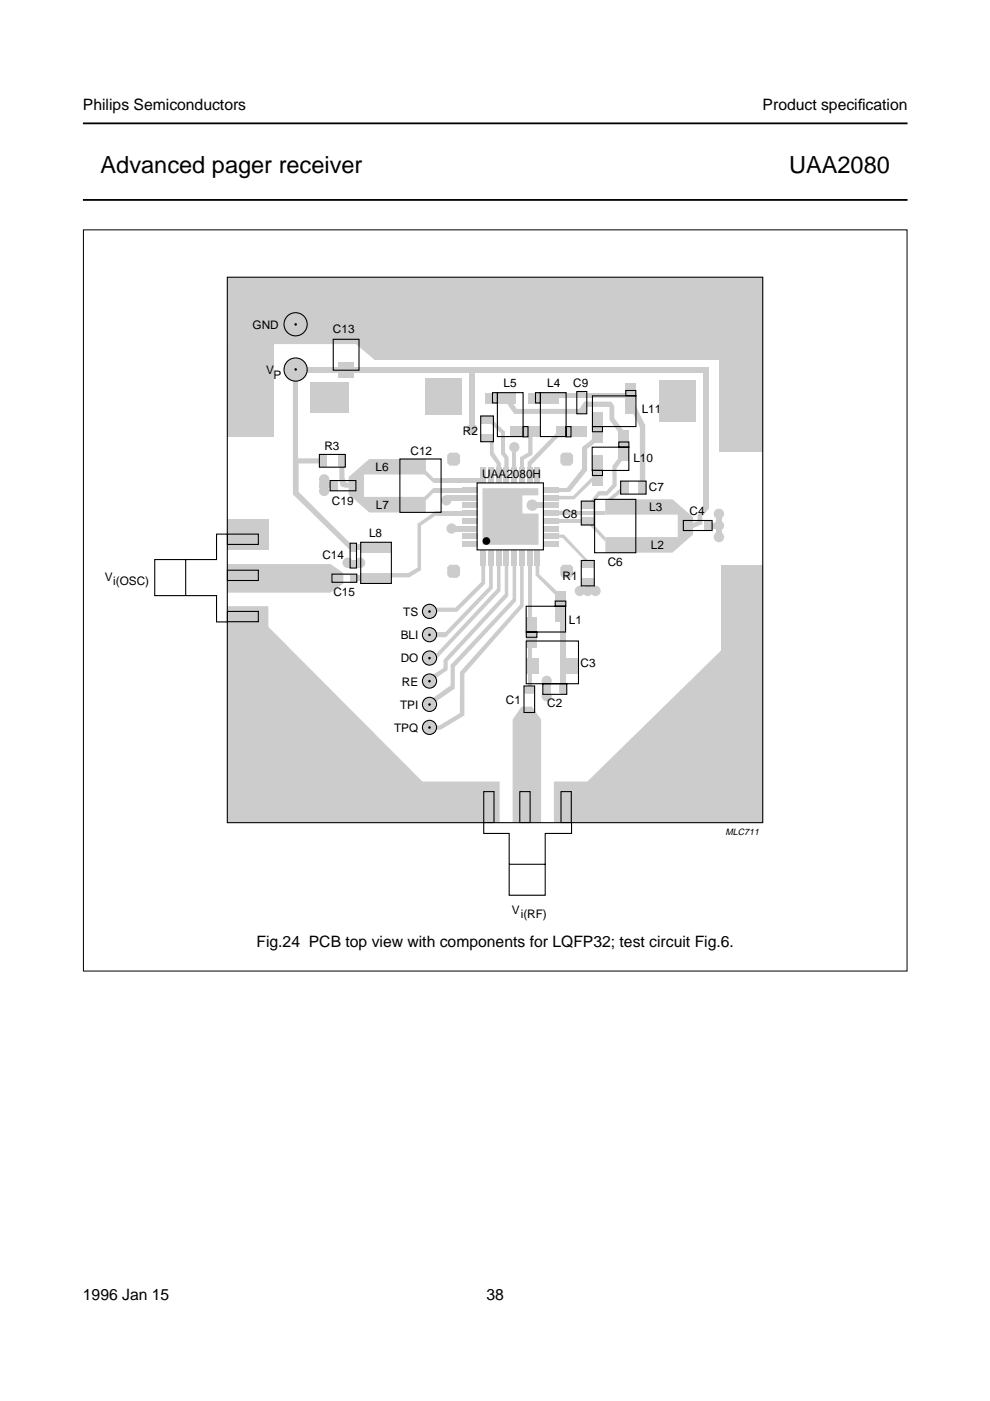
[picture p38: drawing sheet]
<svg xmlns="http://www.w3.org/2000/svg" width="210mm" height="297mm" viewBox="0 0 210 297" stroke-linecap="round" stroke-linejoin="round" font-family="sans-serif">
<defs><g id="words">
<g font-size="5">
<text x="21.3" y="36.6">Advanced pager receiver</text>
<text x="167.3" y="36.6">UAA2080</text>
</g>
<g font-size="3.3">
<text x="17.6" y="23.4">Philips Semiconductors</text>
<text x="161.7" y="23.4">Product specif</text>
<text x="181.9" y="23.4">ication</text>
<text x="54.4" y="200.7">Fig.24 PCB top view with components for LQFP32; test circuit Fig.6.</text>
<text x="17.6" y="275.6">1996 Jan 15</text>
<text x="103.2" y="275.6">38</text>
</g>
<g font-size="2.5">
<text x="53.6" y="69.7">GND</text>
<text x="70.6" y="70.6">C13</text>
<text x="56.4" y="79.3">V</text>
<text x="58" y="80.4">P</text>
<text x="106.8" y="82.1">L5</text>
<text x="116" y="82.1">L4</text>
<text x="121.5" y="82.1">C9</text>
<text x="136" y="87.6">L11</text>
<text x="68.8" y="95.5">R3</text>
<text x="98.1" y="92.2">R2</text>
<text x="79.6" y="99.8">L6</text>
<text x="87" y="96.4">C12</text>
<text x="102.2" y="101.3">UAA2080H</text>
<text x="134.3" y="97.9">L10</text>
<text x="70.4" y="107">C19</text>
<text x="79.7" y="107.9">L7</text>
<text x="137.6" y="104">C7</text>
<text x="78.3" y="113.9">L8</text>
<text x="119.3" y="109.8">C8</text>
<text x="137.6" y="108.3">L3</text>
<text x="146.2" y="109.2">C4</text>
<text x="68.4" y="118.6">C14</text>
<text x="138" y="116.3">L2</text>
<text x="22.3" y="123.1">V</text>
<text x="24" y="124">i(OSC)</text>
<text x="119.3" y="123">R1</text>
<text x="128.9" y="120.1">C6</text>
<text x="70.7" y="126.3">C15</text>
<text x="85.5" y="130.7">TS</text>
<text x="85" y="135.6">BLI</text>
<text x="120.6" y="132.2">L1</text>
<text x="85" y="140.5">DO</text>
<text x="123.1" y="141.4">C3</text>
<text x="85.2" y="145.3">RE</text>
<text x="107.3" y="149.3">C1</text>
<text x="116" y="149.9">C2</text>
<text x="83.6" y="155.1">TPQ</text>
<text x="84.8" y="150.3">TPI</text>
<text x="108.5" y="193.7">V</text>
<text x="110.4" y="194.6">i(RF)</text>
</g>
<text font-size="2.1" fill="#fff" x="17.3" y="61.2">ok, full pagewidth</text>
<text font-size="1.9" x="153.8" y="177.1">MLC711</text>
</g></defs>
<path d="M17.6 26.2h174.8M17.6 42.4h174.8" fill="none" stroke="#000" stroke-width=".38"/>
<path d="M22.6 198.5h164.8v7.5h-164.8z" fill-rule="evenodd" fill="#fff"/>
<g fill="#fff">
<path d="M170.6 62.5h13.5z"/>
<path d="M170.5 61.6v2z"/>
<path d="M17.5 58.7h166.7v7.1h-166.7z"/>
<circle cx="154.3" cy="59.5" r=".22"/>
<circle cx="154.3" cy="61.4" r=".22"/>
<circle cx="154.3" cy="63.2" r=".22"/>
<circle cx="154.3" cy="65.1" r=".22"/>
<circle cx="39.4" cy="59.5" r=".22"/>
<circle cx="39.4" cy="61.4" r=".22"/>
<circle cx="39.4" cy="63.2" r=".22"/>
<circle cx="39.4" cy="65.1" r=".22"/>
</g>
<g fill="#ccc">
<path d="M152.4 58.8h9.3v37.1h-9.3z"/>
<path d="M79.3 58.8h73.1v17.4h-73.1z"/>
<path d="M48.2 58.8h31.1v17.4l-3.8-3.2h-27.3z"/>
<path d="M48.2 73h9.8v19.6h-9.8z"/>
<path d="M62.9 77.9h87.3v1h-87.3z"/>
<path d="M149.1 79.1h1.1v28.8h-1.1z"/>
<path d="M149.1 107.9h1.1l-1.3 1.6v1.7l-2 .8v-1.1l1-.4v-1.3z"/>
<path d="M149.3 110.3h1.7v2.2h-1.7z"/>
<path d="M128.3 105.9h14.3l4.4 3.7v3.7l-4.4 3.9h-14.2v-3.3h15.3v-4.8h-15.4z"/>
<path d="M73.9 101.1l4.4-3.8h12v3.3h-13.1v4.8h13.1v3.2h-12l-4.4-3.8z"/>
<path d="M153 119.8h8.7v54.6h-8.7z"/>
<path d="M117.4 165.7h7.1l28.5-27.9v36.6h-35.6z"/>
<path d="M110.6 149.8h2.2l1.9 2.7v21.9h-6v-21.9z"/>
<path d="M48.2 119.6h21.9l2.7 1.9v2.2l-2.7 1.9h-21.9z"/>
<path d="M48.2 128.5h8.7v4.4l32.6 32.8h16.4v8.7h-57.7z"/>
<path d="M110.3 119.6h.7v9l-12.5 14.3v8.8l-5 3h-1.5v-.9h1.2l4.3-2.6v-8.7l12.8-14.3z"/>
<path d="M108.7 119.6h.7v7.9l-13 13.9v4.6l-4 2.8-.5-.9 3.6-2.6v-4.3l13.2-14z"/>
<path d="M107 119.6h.8v6.8l-12.9 13.8v1.8l-2.5 1.8-.5-.8 2.1-1.4v-1.7l13-14z"/>
<path d="M105.4 119.6h.7v5.7l-13.7 14.6v-1.2l13-13.9z"/>
<path d="M103.7 119.6h.8v5.1l-10 10.4h-2.7v-1.1h2.6l9.3-9.6z"/>
<path d="M92.4 128.8h4.2l5.5-5.4v-3.8h.8v4.2l-6 5.9h-4.5z"/>
<path d="M119.3 119.7h1.7l.5 .6v1.6l-.5 .6h-1.6l-.6-.6v-1.6z"/>
<path d="M95.3 119.7h1.7l.5 .6v1.6l-.5 .6h-1.6l-.6-.6v-1.6z"/>
<path d="M119.3 96h1.7l.5 .5v1.7l-.5 .5h-1.6l-.6-.5v-1.7z"/>
<path d="M95.3 96h1.7l.5 .5v1.7l-.5 .5h-1.6l-.6-.5v-1.7z"/>
<path d="M90.2 128.3h1.7l.5 .5v1.7l-.5 .5h-1.7l-.5-.5v-1.7z"/>
<path d="M90.2 133.2h1.7l.5 .6v1.6l-.5 .6h-1.7l-.5-.6v-1.6z"/>
<path d="M90.2 138.1h1.7l.5 .6v1.6l-.5 .6h-1.7l-.5-.6v-1.6z"/>
<path d="M90.2 147.9h1.7l.5 .6v1.6l-.5 .6h-1.7l-.5-.6v-1.6z"/>
<path d="M90.2 152.9h1.7l.5 .5v1.6l-.5 .6h-1.7l-.5-.6v-1.6z"/>
<path d="M118.8 131.4h1.1v13.5h-1.1z"/>
<path d="M118.8 144.9h1.1l.3 .3v1.6l-.3 .3h-1.1l-.3-.3v-1.6z"/>
<path d="M111.2 145.7l.3-.2h1.5l.3 .2v1.1l-.3 .3h-1.5l-.3-.3z"/>
<path d="M115.1 144.7h1.6v2.7h-1.6z"/>
<path d="M111.9 119.7h.8v26.1h-.8z"/>
<path d="M113.6 119.8h.7v2l3.7 3.5-.3 .8-4.1-4.1z"/>
<path d="M123.3 118.8h2.7v1.6h-2.7z"/>
<path d="M123.3 122.6h2.7v1.6h-2.7z"/>
<path d="M123.3 109.7h2.7v1.7h-2.7z"/>
<path d="M101.9 92h2.7v1.7h-2.7z"/>
<path d="M101.9 88.2h2.7v1.6h-2.7z"/>
<path d="M123.3 106.3h2.7v1.6h-2.7z"/>
<path d="M131.6 102h1.6v2.7h-1.6z"/>
<path d="M135.4 102h1.6v2.7h-1.6z"/>
<path d="M118.5 113.4h1.1l5.1 5.4h-.8l-4.6-4.8h-.8z"/>
<path d="M125 111.4h1l2.4 2.5-.1 1z"/>
<path d="M128.8 105.8l2.8-2.4v1.1l-1.6 1.3z"/>
<path d="M131.2 97l.7 .7-1.2 1.5v3.8l-2 2.1h-1.6l-1.1 1.4-.8-.2 1.7-2.2h1.7l1.3-1.4-.1-3.9z"/>
<path d="M134.8 86.1l2 4v11.9h-1.1v-11.4l-1.4-2.8z"/>
<path d="M118.2 83.4h14.7v1.1h-14.7z"/>
<path d="M122.3 83h1.7v.4h-1.7z"/>
<path d="M107.4 85.5h1.4l.8 1.2h13.2l1.1-1.6h5.7l.6 1v2.6l1.9 2.4-.9 .7-2-2.8v-2.7h-4.8v1.5h-15.4z"/>
<path d="M117.9 91.9l.6 .7-5.8 5.9v.9h-.8v-1.4z"/>
<path d="M112 91.7h.9v4.7l-1.8 1v2.1h-.8v-2.6l1.7-.9z"/>
<path d="M108.6 95.8h.8v3.6h-.8z"/>
<path d="M90.2 80.2h7.7v7.6h-7.7z"/>
<path d="M99.5 78.5h1.1v11.8h-1.1z"/>
<path d="M104.6 89.2l2.5 2.3v4.4l.7 1.1v2.5h-.9v-2.3l-.7-.9v-4.5l-2.2-2z"/>
<path d="M103.9 93.5h.8v2.4l1.5 2.4v1.1h-.9v-1l-1.4-2z"/>
<path d="M139.8 80.6h7.7v8.7h-7.7z"/>
<path d="M92.5 108.3h5.7v1h-5.7z"/>
<path d="M91.9 103.4h6.3v1h-6.3z"/>
<path d="M88.5 111.1l4-2.8v1l-3.2 2.1v9.5l-2.5 1.5h-4.2v-.9h4l1.9-1.1z"/>
<path d="M74.3 115.2h1.3v1.7h-1.3z"/>
<path d="M75.6 115.5h.8v1.1h-.8z"/>
<path d="M48.2 110.1h8.7v6.5h-8.7z"/>
<path d="M62.1 77.8h1.1v19.4h4.5v1.1h-4.4v6l11 10.9v1.5l-12.2-11.9z"/>
<path d="M72 98.9h1l.1 2.9a.93 .93 0 0 0 1.3 .5v1.1h-.7a1.36 1.36 0 0 1-1.7-1.5z"/>
<path d="M123.4 94.8l2.2-1.7 .7 .7-1.8 1.4v4.5l-3.7 4.6h-2.3v-.8h1.7l3.2-4.1z"/>
<path d="M118.5 105.1h3l4.1-4v1.1l-3.9 3.7h-3.2z"/>
<path d="M102.3 103.5h11.9v1.5h-3.4v3.9h3.4v6.6h-11.9z"/>
<path d="M151.9 109.6h1.1v1.1h-1.1z"/>
<path d="M150.6 110.9h1.1v1.1h-1.1z"/>
<path d="M151.9 112.2h1.1v1.1h-1.1z"/>
<path d="M70 101.9h1.7v2.2h-1.7z"/>
<path d="M67.8 102.3h2.6v1.2h-2.6z"/>
<path d="M113.6 106.6h4.9v1.1h-4.9z"/>
<path d="M115.2 108.2h3.3v1.1h-3.3z"/>
<path d="M115.2 105h3.3v1.1h-3.3z"/>
<path d="M115.2 103.3h3.3v1.1h-3.3z"/>
<path d="M115.2 109.9h3.3v1.1h-3.3z"/>
<path d="M115.2 111.5h3.3v1.1h-3.3z"/>
<path d="M115.2 113.1h3.3v1.1h-3.3z"/>
<path d="M118.5 110.1h4.8v.7h-4.8z"/>
<path d="M118.5 108.4h9.8v.7h-9.8z"/>
<path d="M115.2 114.8h3.3v1.1h-3.3z"/>
<path d="M98 108.2h3.2v1.1h-3.2z"/>
<path d="M94.6 105h6.6v1.1h-6.6z"/>
<path d="M98 106.6h3.2v1.1h-3.2z"/>
<path d="M98 103.3h3.2v1.1h-3.2z"/>
<path d="M98 109.9h3.2v1.1h-3.2z"/>
<path d="M96.4 111.5h4.8v1.1h-4.8z"/>
<path d="M98 113.1h3.2v1.1h-3.2z"/>
<path d="M98 114.8h3.2v1.1h-3.2z"/>
<path d="M113.4 116.6h1.1v3.2h-1.1z"/>
<path d="M111.8 116.6h1v3.2h-1z"/>
<path d="M110.1 116.6h1.1v3.2h-1.1z"/>
<path d="M108.5 116.6h1.1v3.2h-1.1z"/>
<path d="M106.8 116.6h1.1v3.2h-1.1z"/>
<path d="M105.2 116.6h1.1v3.2h-1.1z"/>
<path d="M103.6 116.6h1.1v3.2h-1.1z"/>
<path d="M101.9 116.6h1.1v3.2h-1.1z"/>
<path d="M113.4 99.2h1.1v3.2h-1.1z"/>
<path d="M111.8 99.2h1v3.2h-1z"/>
<path d="M110.1 99.2h1.1v3.2h-1.1z"/>
<path d="M108.5 99.2h1.1v3.2h-1.1z"/>
<path d="M106.8 99.2h1.1v3.2h-1.1z"/>
<path d="M105.2 99.2h1.1v3.2h-1.1z"/>
<path d="M103.6 99.2h1.1v3.2h-1.1z"/>
<path d="M101.9 99.2h1.1v3.2h-1.1z"/>
<path d="M132.7 81.2h2.1v6.6h-2.1z"/>
<path d="M125.6 96.5h2.2v6.6h-2.2z"/>
<path d="M117.7 125.3h2.2v6.5h-2.2z"/>
<path d="M111.6 130.7h2.2v6.6h-2.2z"/>
<path d="M76.4 115h6.6v2.1h-6.6z"/>
<path d="M74.3 121.7h1.3v1.8h-1.3z"/>
<path d="M75.6 122h.8v1.1h-.8z"/>
<path d="M76.4 121.5h6.6v2.2h-6.6z"/>
<path d="M125.6 87.3h2.2v6.5h-2.2z"/>
<path d="M108 90.4h6.6v2.2h-6.6z"/>
<path d="M117.9 90.4h6.5v2.2h-6.5z"/>
<path d="M102.8 83.3h6.5v2.2h-6.5z"/>
<path d="M112 83.3h6.6v2.2h-6.6z"/>
<path d="M71.7 76.7h3.3v3.3h-3.3z"/>
<path d="M65.7 81.1h8.2v6.5h-8.2z"/>
<path d="M119.9 139.5h2.7v3.2h-2.7z"/>
<path d="M111.6 139.5h2.7v3.2h-2.7z"/>
<path d="M73.7 118.8h2.7v1.6h-2.7z"/>
<path d="M89.9 105.4l2-2 .2 .9-1.8 1.8z"/>
<path d="M91.9 101.5h10.2v.9h-10.2z"/>
<path d="M90.3 99.7l1.8 1.9-.2 .8-2-2z"/>
<path d="M67.7 96.3h1.7v2.8h-1.7z"/>
<path d="M71.6 96.3h1.6v2.8h-1.6z"/>
<path d="M90.2 143h1.7l.5 .6v1.6l-.5 .6h-1.7l-.5-.6v-1.6z"/>
<path d="M131.2 91.1h2.2v6.6h-2.2z"/>
<circle cx="62.7" cy="78.4" r="2.46"/>
<circle cx="152.4" cy="109" r="1.1"/>
<circle cx="152.4" cy="111.4" r="1.1"/>
<circle cx="152.4" cy="113.9" r="1.1"/>
<circle cx="112.9" cy="107.1" r="1.21"/>
<circle cx="68.7" cy="101.6" r="1.1"/>
<circle cx="68.7" cy="104.1" r="1.1"/>
<circle cx="126.3" cy="125.3" r="1.1"/>
<circle cx="124.6" cy="125.3" r="1.1"/>
<circle cx="122.9" cy="125.3" r="1.1"/>
<circle cx="115.9" cy="144.4" r="1.09"/>
<circle cx="115.9" cy="147.6" r="1.09"/>
<circle cx="76.4" cy="119.3" r="1.09"/>
<circle cx="73.7" cy="119.3" r="1.09"/>
<circle cx="95.7" cy="112.1" r="1.09"/>
<circle cx="109" cy="94.8" r="1.09"/>
<circle cx="94.6" cy="106.1" r="1.09"/>
<circle cx="100.1" cy="90.9" r="1.09"/>
</g>
<g fill="none" stroke="#000" stroke-width=".23">
<path d="M48.2 58.8h113.5v115.6h-113.5zM70.7 71.9h5.4v6.6h-5.4zM67.7 96.4h5.5v2.6h-5.5zM84.8 97.3h8.7v11.3h-8.7zM101.9 88.2h2.7v5.5h-2.7zM104.4 83.2h1.1v2.2h-1.1zM105.5 83.2h5.4v9.4h-5.4zM110.9 90.4h1v2.2h-1zM113.5 83.2h1.1v2.2h-1.1zM114.6 83.2h5.4v9.4h-5.4zM120 90.4h1.1v2.2h-1.1zM122.3 83h2.1v4.7h-2.1z"/>
<path d="M125.6 94.8h7.7v4.9h-7.7zM125.6 83.9h9.2v6.5h-9.2zM125.6 90.4h2.1v1.1h-2.1zM125.6 99.7h2.1v1.1h-2.1zM131.2 93.7h2.1v1.1h-2.1zM132.7 82.8h2.1v1.1h-2.1zM39.4 118.6v7.7M48.2 113.2h6.6v2.2h-6.6zM48.2 113.2h-2.3v5.4h-13.1v7.7h13.1v5.6h2.3M70 101.9h5.5v2.2h-5.5zM74.2 115.2h1.4v5.2h-1.4zM76.5 115h6.5v8.7h-6.5z"/>
<path d="M101.2 102.4h14v14.2h-14zM123.2 118.8h2.8v5.4h-2.8zM123.2 106.2h2.8v5.1h-2.8zM126.1 105.9h8.7v11.3h-8.7zM131.6 102h5.4v2.8h-5.4zM144.9 110.4h6.1v2.1h-6.1zM48.2 120.9h6.6v2.2h-6.6zM48.2 129.6h6.6v2.2h-6.6zM70.4 121.7h5.2v1.8h-5.2zM111.6 128.5h8.3v5.5h-8.3zM111.6 135.9h11.1v9.1h-11.1zM111.6 134h2.2v1.1h-2.2z"/>
<path d="M117.7 127.4h2.3v1.1h-2.3zM111.1 145.4h2.3v5.7h-2.3zM115.1 145h5.1v2.2h-5.1zM102.6 167.8h2.1v6.6h-2.1zM102.6 174.4v2.3h5.4v13.1h7.6v-13.1h5.6v-2.3M110.2 167.8h2.2v6.6h-2.2zM118.9 167.8h2.2v6.6h-2.2zM108 183.2h7.6"/>
<circle cx="62.7" cy="78.4" r="2.46"/>
<circle cx="62.7" cy="68.8" r="2.46"/>
<circle cx="91.1" cy="139.5" r="1.5"/>
<circle cx="91.1" cy="129.6" r="1.5"/>
<circle cx="91.1" cy="134.6" r="1.5"/>
<circle cx="91.1" cy="154.2" r="1.5"/>
<circle cx="91.1" cy="149.3" r="1.5"/>
<circle cx="91.1" cy="144.4" r="1.5"/>
</g>
<g fill="#000">
<circle cx="62.7" cy="78.3" r=".27"/>
<circle cx="62.7" cy="68.8" r=".27"/>
<circle cx="103.1" cy="114.7" r=".82"/>
<circle cx="91.1" cy="139.5" r=".27"/>
<circle cx="91.1" cy="134.6" r=".27"/>
<circle cx="91.1" cy="129.7" r=".27"/>
<circle cx="91.1" cy="154.3" r=".27"/>
<circle cx="91.1" cy="149.4" r=".27"/>
<circle cx="91.1" cy="144.4" r=".27"/>
</g>
<path d="M17.7 48.7h174.6v157.2h-174.6z" fill="none" stroke="#000" stroke-width=".21"/>
<use href="#words"/>
</svg>
